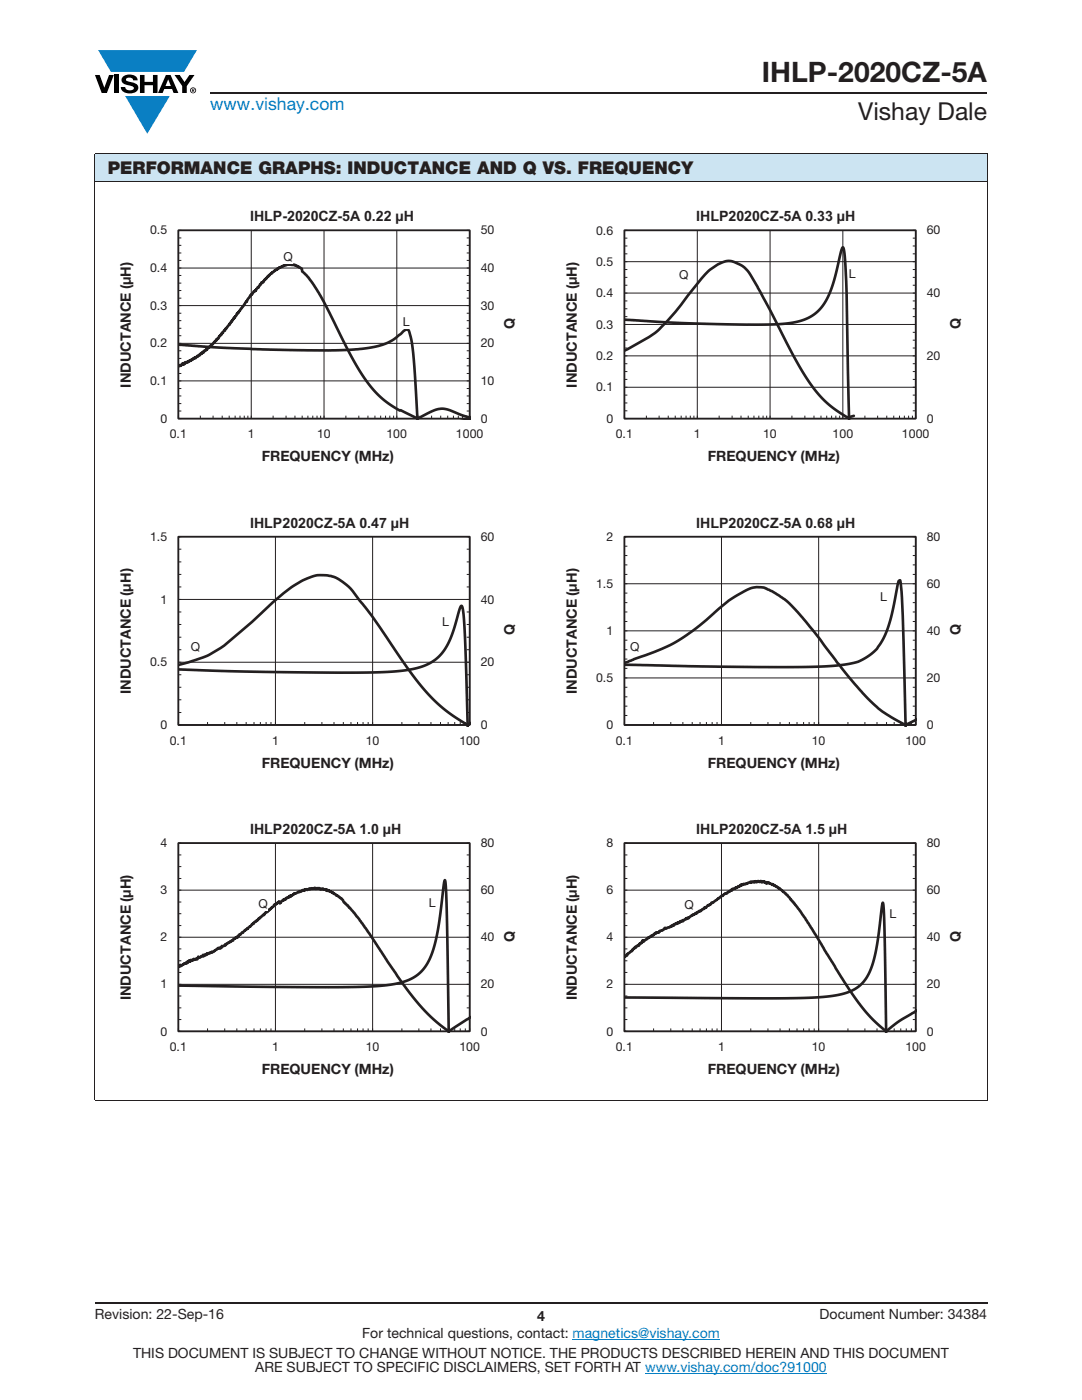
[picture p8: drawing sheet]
<svg xmlns="http://www.w3.org/2000/svg" width="216mm" height="279mm" viewBox="0 0 216 279" stroke-linecap="round" stroke-linejoin="round" font-family="sans-serif">
<defs><g id="words">
<text font-size="5.6" fill="#231f20" x="152" y="16.4">IHLP-2020CZ-5A</text>
<text font-size="4.9" fill="#231f20" x="171.3" y="24">Vishay Dale</text>
<text font-size="3.5" fill="#067fc3" x="42" y="21.9">www.vishay.com</text>
<text font-size="3.5" fill="#231f20" x="21.5" y="34.8">PERFORMANCE GRAPHS: INDUCTANCE AND Q VS. FREQUENCY</text>
<g font-size="2.8" fill="#231f20">
<text x="49.9" y="44.2">IHLP-2020CZ-5A 0.22 μH</text>
<text x="138.9" y="44.2">IHLP2020CZ-5A 0.33 μH</text>
<text x="102.7" y="65.6" transform="rotate(-90 102.7 65.6)">Q</text>
<text x="191.7" y="65.6" transform="rotate(-90 191.7 65.6)">Q</text>
<text x="26.1" y="77.4" transform="rotate(-90 26.1 77.4)">INDUCTANCE (μH)</text>
<text x="115.1" y="77.4" transform="rotate(-90 115.1 77.4)">INDUCTANCE (μH)</text>
<text x="52.2" y="92.1">FREQUENCY (MHz)</text>
<text x="141.2" y="92.1">FREQUENCY (MHz)</text>
<text x="49.9" y="105.3">IHLP2020CZ-5A 0.47 μH</text>
<text x="138.9" y="105.3">IHLP2020CZ-5A 0.68 μH</text>
<text x="102.7" y="126.8" transform="rotate(-90 102.7 126.8)">Q</text>
<text x="191.7" y="126.8" transform="rotate(-90 191.7 126.8)">Q</text>
<text x="26.1" y="138.5" transform="rotate(-90 26.1 138.5)">INDUCTANCE (μH)</text>
<text x="115.1" y="138.5" transform="rotate(-90 115.1 138.5)">INDUCTANCE (μH)</text>
<text x="52.2" y="153.2">FREQUENCY (MHz)</text>
<text x="141.2" y="153.2">FREQUENCY (MHz)</text>
<text x="49.9" y="166.5">IHLP2020CZ-5A 1.0 μH</text>
<text x="138.9" y="166.5">IHLP2020CZ-5A 1.5 μH</text>
<text x="102.7" y="187.9" transform="rotate(-90 102.7 187.9)">Q</text>
<text x="191.7" y="187.9" transform="rotate(-90 191.7 187.9)">Q</text>
<text x="26.1" y="199.7" transform="rotate(-90 26.1 199.7)">INDUCTANCE (μH)</text>
<text x="115.1" y="199.7" transform="rotate(-90 115.1 199.7)">INDUCTANCE (μH)</text>
<text x="52.2" y="214.4">FREQUENCY (MHz)</text>
<text x="141.2" y="214.4">FREQUENCY (MHz)</text>
<text x="18.9" y="263.3">Revision: 22-Sep-16</text>
<text x="107.2" y="263.6">4</text>
<text x="163.6" y="263.3">Document Number: 34384</text>
<text x="72.3" y="267.1">For technical questions, contact: magnetics@vishay.com</text>
<text x="26.5" y="271">THIS DOCUMENT IS SUBJECT TO CHANGE WITHOUT NOTICE. THE PRODUCTS DESCRIBED HEREIN AND THIS DOCUMENT</text>
<text x="50.9" y="273.8">ARE SUBJECT TO SPECIFIC DISCLAIMERS, SET FORTH AT www.vishay.com/doc?91000</text>
</g>
<g font-size="2.5" fill="#231f20">
<text x="29.9" y="46.8">0.5</text>
<text x="95.9" y="46.8">50</text>
<text x="118.9" y="46.8">0.6</text>
<text x="184.9" y="46.8">60</text>
<text x="56.5" y="52.1">Q</text>
<text x="118.9" y="53.1">0.5</text>
<text x="29.9" y="54.3">0.4</text>
<text x="95.9" y="54.3">40</text>
<text x="118.9" y="59.3">0.4</text>
<text x="135.5" y="55.6">Q</text>
<text x="169.4" y="55.5">L</text>
<text x="184.9" y="59.3">40</text>
<text x="29.9" y="61.8">0.3</text>
<text x="80.4" y="65.1">L</text>
<text x="95.9" y="61.8">30</text>
<text x="118.9" y="65.6">0.3</text>
<text x="29.9" y="69.3">0.2</text>
<text x="95.9" y="69.3">20</text>
<text x="118.9" y="71.8">0.2</text>
<text x="184.9" y="71.8">20</text>
<text x="29.9" y="76.8">0.1</text>
<text x="95.9" y="76.9">10</text>
<text x="118.9" y="78.1">0.1</text>
<text x="32" y="84.4">0</text>
<text x="33.9" y="87.5">0.1</text>
<text x="49.4" y="87.5">1</text>
<text x="63.3" y="87.5">10</text>
<text x="77.1" y="87.5">100</text>
<text x="91" y="87.5">1000</text>
<text x="95.9" y="84.4">0</text>
<text x="121" y="84.4">0</text>
<text x="122.9" y="87.5">0.1</text>
<text x="138.4" y="87.5">1</text>
<text x="152.3" y="87.5">10</text>
<text x="166.1" y="87.5">100</text>
<text x="180" y="87.5">1000</text>
<text x="184.9" y="84.4">0</text>
<text x="29.9" y="107.9">1.5</text>
<text x="95.9" y="107.9">60</text>
<text x="121" y="107.9">2</text>
<text x="184.9" y="107.9">80</text>
<text x="118.9" y="117.3">1.5</text>
<text x="184.9" y="117.3">60</text>
<text x="32" y="120.5">1</text>
<text x="88.2" y="124.9">L</text>
<text x="95.9" y="120.5">40</text>
<text x="175.6" y="120">L</text>
<text x="38.1" y="129.9">Q</text>
<text x="121" y="126.7">1</text>
<text x="125.7" y="129.9">Q</text>
<text x="184.9" y="126.7">40</text>
<text x="29.9" y="133">0.5</text>
<text x="95.9" y="133">20</text>
<text x="118.9" y="136.1">0.5</text>
<text x="184.9" y="136.1">20</text>
<text x="32" y="145.5">0</text>
<text x="33.9" y="148.6">0.1</text>
<text x="54.3" y="148.6">1</text>
<text x="73" y="148.6">10</text>
<text x="91.7" y="148.6">100</text>
<text x="95.9" y="145.5">0</text>
<text x="121" y="145.5">0</text>
<text x="122.9" y="148.6">0.1</text>
<text x="143.3" y="148.6">1</text>
<text x="162" y="148.6">10</text>
<text x="180.7" y="148.6">100</text>
<text x="184.9" y="145.5">0</text>
<text x="32" y="169.1">4</text>
<text x="95.9" y="169.1">80</text>
<text x="121" y="169.1">8</text>
<text x="184.9" y="169.1">80</text>
<text x="32" y="178.5">3</text>
<text x="95.9" y="178.5">60</text>
<text x="121" y="178.5">6</text>
<text x="184.9" y="178.5">60</text>
<text x="51.6" y="181.2">Q</text>
<text x="85.6" y="181">L</text>
<text x="136.6" y="181.4">Q</text>
<text x="177.5" y="183.3">L</text>
<text x="32" y="187.9">2</text>
<text x="95.9" y="187.9">40</text>
<text x="121" y="187.9">4</text>
<text x="184.9" y="187.9">40</text>
<text x="32" y="197.3">1</text>
<text x="95.9" y="197.3">20</text>
<text x="121" y="197.3">2</text>
<text x="184.9" y="197.3">20</text>
<text x="32" y="206.7">0</text>
<text x="33.9" y="209.8">0.1</text>
<text x="54.3" y="209.8">1</text>
<text x="73" y="209.8">10</text>
<text x="91.7" y="209.8">100</text>
<text x="95.9" y="206.7">0</text>
<text x="121" y="206.7">0</text>
<text x="122.9" y="209.8">0.1</text>
<text x="143.3" y="209.8">1</text>
<text x="162" y="209.8">10</text>
<text x="180.7" y="209.8">100</text>
<text x="184.9" y="206.7">0</text>
</g>
</g></defs>
<g fill="#0a7fc3">
<path d="M19.6 10h19.7l-2.6 4.3h-1.1h-13.5z"/>
<path d="M25 19.2h8.9l-4.5 7.5z"/>
</g>
<g fill="#000">
<path d="M18.9 15h1l.9 2.5 1-2.5h.9l-1.4 3.6h-1zM22.9 15h.9v3.6h-.9zM24.6 15.3a2.1 2.1 0 0 1 2.8 .3l.1 .4h-.9a.79 .79 0 0 0-.7-.5 .79 .79 0 0 0-.8 .4l.3 .3 1 .2a1.08 1.08 0 0 1 1.2 1 1.08 1.08 0 0 1-1.1 1.2 1.73 1.73 0 0 1-2.4-1.2h.9a.96 .96 0 0 0 .8 .6 .96 .96 0 0 0 .9-.4 1.31 1.31 0 0 0-1.2-.6 1.03 1.03 0 0 1-1.1-.6 1.03 1.03 0 0 1 .2-1.1zM27.9 15h.9v1.3h1.7v-1.3h.9v3.6h-.9v-1.6h-1.7v1.6h-.9zM34.8 15h1.1l.9 1.4 1-1.4h1l-1.5 2.2v1.4h-.9v-1.4z"/>
<path d="M33.6 15.9l.5 1.3h-1.1zM33.1 15l-1.6 3.6h1l.3-.8h1.5l.3 .8h1l-1.6-3.6z"/>
<path d="M38.4 17.8h.2v.2h-.2zM38.3 17.7v.7h.1v-.3l.4 .3-.2-.3 .2-.2-.1-.2z"/>
<path d="M38.1 18a.46 .46 0 0 1 .9 0 .46 .46 0 0 1-.9 0zM37.9 18a.6 .6 0 0 0 1.2 0 .6 .6 0 0 0-1.2 0z"/>
</g>
<path d="M42 18.6h155M18.9 260h178.1" fill="none" stroke="#231f20" stroke-width=".36"/>
<path d="M114.3 267.3h29.3M128.7 274h36.3" fill="none" stroke="#067fc3" stroke-width=".2"/>
<path d="M18.9 30.7h178.1v5.5h-178.1z" fill="#cce4f2"/>
<path d="M18.9 30.7h178.1M18.9 36.2h178.1M18.9 30.8v188.7M197 30.8v188.7M18.9 219.6h178.1" fill="none" stroke="#231f20" stroke-width=".2"/>
<path d="M23.7 41.7h79.6v51h-79.6z" fill="#fff"/>
<g fill="none" stroke="#231f20" stroke-width=".2">
<path d="M35.6 46h58.1v37.5h-58.1zM35.6 53.5h58.1M35.6 59.5h.6M35.6 58h.6M35.6 56.5h.6M35.6 55h.6M35.6 52h.6M35.6 50.5h.6M35.6 49h.6M35.6 47.5h.6M50.1 46v37.5M64.7 46v37.5"/>
<path d="M79.2 46v37.5M93.1 59.5h.6M93.1 58h.6M93.1 56.5h.6M93.1 55h.6M93.1 52h.6M93.1 50.5h.6M93.1 49h.6M93.1 47.5h.6M35.6 76h58.1M35.6 68.5h58.1M35.6 61h58.1"/>
<path d="M35.6 79h.6M35.6 77.5h.6M35.6 74.5h.6M35.6 73h.6M35.6 71.5h.6M35.6 70h.6M35.6 67h.6M35.6 65.5h.6M35.6 64h.6M35.6 62.5h.6M93.1 79h.6M93.1 77.5h.6"/>
<path d="M93.1 74.5h.6M93.1 73h.6M93.1 71.5h.6M93.1 70h.6M93.1 67h.6M93.1 65.5h.6M93.1 64h.6M93.1 62.5h.6M35.6 82h.6M35.6 80.5h.6M40 83v.5M42.5 83v.5"/>
<path d="M44.3 83v.5M45.7 83v.5M46.9 83v.5M47.9 83v.5M48.7 83v.5M49.5 83v.5M54.5 83v.5M57.1 83v.5M58.9 83v.5M60.3 83v.5M61.4 83v.5M62.4 83v.5"/>
<path d="M63.3 83v.5M64 83v.5M69 83v.5M71.6 83v.5M73.4 83v.5M74.8 83v.5M76 83v.5M76.9 83v.5M77.8 83v.5M78.5 83v.5M83.6 83v.5M86.1 83v.5"/>
<path d="M87.9 83v.5M89.3 83v.5M90.5 83v.5M91.5 83v.5M92.3 83v.5M93.1 83v.5M93.1 82h.6M93.1 80.5h.6"/>
</g>
<path d="M35.6 46h58.1v37.5h-58.1z" fill="none" stroke="#231f20" stroke-width=".35"/>
<path d="M35.6 68.8l8.1 .6 8.7 .3 13.1 .2 4.5-.1 3.9-.4 2.5-.6 2.1-1 2.2-1.8a.61 .61 0 0 1 .7-.2 .61 .61 0 0 1 .3 .7 74.7 74.7 0 0 1 1.4 13.4l.2 4M35.6 73.1l.1-.2v.1l.2-.1 .1 .1 .4-.5 .1 .2 .1-.2 .1 .2 .1-.3 .1 .1 .2-.2 .1 .1 .2-.2v.1l.3-.3 .2 .1v-.2l.2 .1 .2-.3 .1 .1 .5-.5 .1 .2 .8-.8 .1 .2 .3-.5 .1 .2 .1-.3 .2-.1v.1l.1-.3h.3l.2-.3 .1 .1 .1-.3 1-.8 .6-.7h.1l.1-.3 .4-.2 .1-.4 .5-.3 .1-.4 .1 .1 .1-.1 .3-.5 .1 .1 .1-.4 .8-.9v.1l1.5-2.2 .3-.3 1.6-2.2v.1l.9-1.5h.2l.3-.6 .2 .1 .2-.3v.1l.4-.6h.2l.3-.7 .1 .1 .2-.4 .1 .1 .2-.3 .1 .1 .1-.4 .9-.9 .1 .1v-.2l2-1.6 .3 .1 .6-.4 .9-.2h1.1l1.6 .8 .1 .6 1.3 1.2 1.6 2.3 1.5 2.7 5.7 11.3 1.9 3.2 1.6 2.2 1.8 1.9 2 1.6 2.1 1.3h.3l2.8 1.4a1.47 1.47 0 0 0 1.6-.4l2.3-1.1 1.5-.2 1.3 .2 2.6 1.1 1.8 .4M94 83.7l-1.3 .2" fill="none" stroke="#231f20" stroke-width=".53"/>
<g fill="#fff">
<path d="M80.4 62.7h1.4v2.9h-1.4z"/>
<path d="M56.5 49.7h1.9v2.9h-1.9z"/>
<path d="M112.7 41.7h79.6v51h-79.6z"/>
</g>
<g fill="none" stroke="#231f20" stroke-width=".2">
<path d="M124.6 46h58.1v37.5h-58.1zM124.6 58.5h58.1M124.6 58.5h.6M124.6 56.9h.6M124.6 55.4h.6M124.6 53.8h.6M124.6 50.7h.6M124.6 49.1h.6M124.6 47.5h.6M139.1 46v37.5M153.7 46v37.5M168.2 46v37.5"/>
<path d="M182.1 58.5h.6M182.1 56.9h.6M182.1 55.4h.6M182.1 53.8h.6M182.1 50.7h.6M182.1 49.1h.6M182.1 47.5h.6M182.7 52.2h-58.1M124.6 78.9h.6M124.6 75.7h.6M124.6 74.2h.6M124.6 72.6h.6"/>
<path d="M124.6 69.5h.6M124.6 67.9h.6M124.6 66.3h.6M124.6 63.2h.6M124.6 61.6h.6M124.6 60.1h.6M182.1 78.9h.6M182.1 75.7h.6M182.1 74.2h.6M182.1 72.6h.6M182.1 69.5h.6M182.1 67.9h.6"/>
<path d="M182.1 66.3h.6M182.1 63.2h.6M182.1 61.6h.6M182.1 60.1h.6M182.7 77.3h-58.1M182.7 71h-58.1M182.7 64.8h-58.1M124.6 82h.6M124.6 80.4h.6M129 83v.5M131.5 83v.5M133.3 83v.5"/>
<path d="M134.7 83v.5M135.9 83v.5M136.9 83v.5M137.7 83v.5M138.5 83v.5M143.5 83v.5M146.1 83v.5M147.9 83v.5M149.3 83v.5M150.4 83v.5M151.4 83v.5M152.3 83v.5"/>
<path d="M153 83v.5M158 83v.5M160.6 83v.5M162.4 83v.5M163.8 83v.5M165 83v.5M165.9 83v.5M166.8 83v.5M167.5 83v.5M172.6 83v.5M175.1 83v.5M176.9 83v.5"/>
<path d="M178.3 83v.5M179.5 83v.5M180.5 83v.5M181.3 83v.5M182.1 83v.5M182.1 82h.6M182.1 80.4h.6"/>
</g>
<path d="M124.6 46h58.1v37.5h-58.1z" fill="none" stroke="#231f20" stroke-width=".35"/>
<path d="M124.6 63.8l11.7 .7 12.9 .3 6.7-.1 2.3-.3 1.8-.4 1.5-.7 1.3-.8 1.1-1.1 1-1.5 1.3-3.3 1.6-6.3 .4-.9 .4 1.8 .3 5.7 .5 27M124.6 70l4.9-2.7 2-1.5 3.3-3.6 5.2-6.6 1.6-1.7 1.5-1 1.1-.5 .9-.3 1 .1 2 .8 1.4 1.5 4 7.2 5.3 10.2 3.3 5.2 1.3 1.7 1.5 1.5 1.6 1.3 2.1 1.4a1.27 1.27 0 0 0 1.6 .1l.2-.1" fill="none" stroke="#231f20" stroke-width=".53"/>
<g fill="#fff">
<path d="M169.4 53.1h1.4v2.9h-1.4z"/>
<path d="M135.5 53.2h1.9v2.9h-1.9z"/>
<path d="M23.7 102.9h79.6v50.9h-79.6z"/>
</g>
<g fill="none" stroke="#231f20" stroke-width=".2">
<path d="M35.6 107.1h58.1v37.6h-58.1zM35.6 119.6h58.1M35.6 117.1h.6M35.6 114.6h.6M35.6 112.1h.6M35.6 109.6h.6M55 107.1v37.6M74.4 107.1l-.1 37.6M93.1 117.1h.6M93.1 114.6h.6M93.1 112.1h.6M93.1 109.6h.6"/>
<path d="M35.6 132.2h58.1M35.6 139.7h.6M35.6 137.2h.6M35.6 134.7h.6M35.6 129.7h.6M35.6 127.2h.6M35.6 124.6h.6M35.6 122.1h.6M93.1 139.7h.6M93.1 137.2h.6M93.1 134.7h.6M93.1 129.7h.6"/>
<path d="M93.1 127.2h.6M93.1 124.6h.6M93.1 122.1h.6M35.6 142.2h.6M41.4 144.1v.6M44.8 144.1v.6M47.3 144.1v.6M49.1 144.1v.6M50.7 144.1v.6M52 144.1v.6M53.1 144.1v.6M54.1 144.1v.6"/>
<path d="M60.8 144.1v.6M64.2 144.1v.6M66.6 144.1v.6M68.5 144.1v.6M70 144.1v.6M71.3 144.1v.6M72.4 144.1v.6M73.5 144.1v.6M80.2 144.1v.6M83.6 144.1v.6M86 144.1v.6M87.9 144.1v.6"/>
<path d="M89.4 144.1v.6M90.7 144.1v.6M91.8 144.1v.6M92.8 144.1v.6M93.1 142.2h.6"/>
</g>
<path d="M35.6 107.1h58.1v37.6h-58.1z" fill="none" stroke="#231f20" stroke-width=".35"/>
<path d="M35.6 133.6l13.5 .4 21.3 .2 7.7-.1 4.6-.7 1.9-.5 1.5-.8 1.3-.9 1.1-1.2 .8-1.3 .7-1.6 1.7-5.5 .4-.7a7.4 7.4 0 0 1 .5 3.6l.7 20.5M35.6 132.7l2.1-.5 3.7-1.4 3.3-1.9 5.6-4.8 6.2-5.7 1.6-1.2 2.1-1.3 3.1-1.1 2.8 .2 .9 .3 1.4 .8 1.2 1 .8 .8 4 5.3 7.8 11.4 3.7 4.4 2.5 2.3 2.6 1.9 2.2 1.4 .8-.3" fill="none" stroke="#231f20" stroke-width=".53"/>
<g fill="#fff">
<path d="M88.2 122.5h1.4v3h-1.4z"/>
<path d="M38.1 127.6h1.9v2.9h-1.9z"/>
<path d="M112.7 102.9h79.6v50.9h-79.6z"/>
</g>
<g fill="none" stroke="#231f20" stroke-width=".2">
<path d="M124.6 107.1h58.1v37.6h-58.1zM124.6 118.4h.6M124.6 114.6h.6M124.6 112.7h.6M124.6 110.9h.6M124.6 109h.6M144 107.1v37.6M163.4 107.1v37.6M182.1 118.4h.6M182.1 114.6h.6M182.1 112.7h.6M182.1 110.9h.6"/>
<path d="M182.1 109h.6M182.7 116.5h-58.1M124.6 139.1h.6M124.6 137.2h.6M124.6 133.4h.6M124.6 131.5h.6M124.6 129.7h.6M124.6 127.8h.6M124.6 124h.6M124.6 122.1h.6M124.6 120.3h.6M182.1 139.1h.6"/>
<path d="M182.1 137.2h.6M182.1 133.4h.6M182.1 131.5h.6M182.1 129.7h.6M182.1 127.8h.6M182.1 124h.6M182.1 122.1h.6M182.1 120.3h.6M182.7 135.3h-58.1M182.7 125.9h-58.1M124.6 142.8h.6M124.6 140.9h.6"/>
<path d="M130.4 144.1v.6M133.8 144.1v.6M136.3 144.1v.6M138.1 144.1v.6M139.7 144.1v.6M141 144.1v.6M142.1 144.1v.6M143.1 144.1v.6M149.8 144.1v.6M153.2 144.1v.6M155.6 144.1v.6M157.5 144.1v.6"/>
<path d="M159 144.1v.6M160.3 144.1v.6M161.4 144.1v.6M162.5 144.1v.6M169.2 144.1v.6M172.6 144.1v.6M175 144.1v.6M176.9 144.1v.6M178.4 144.1v.6M179.7 144.1v.6M180.8 144.1v.6M181.9 144.1v.6"/>
<path d="M182.1 142.8h.6M182.1 140.9h.6"/>
</g>
<path d="M124.6 107.1h58.1v37.6h-58.1z" fill="none" stroke="#231f20" stroke-width=".35"/>
<path d="M124.6 132.7l19.2 .4h16.6l6.6-.3 4.2-.7 1.7-.9 1.5-1.1 .6-.7 1.3-2 1.2-3.3 1.7-7.8 .2-.4h.2a322 322 0 0 1 1 23.5l.1 5.6M124.6 132.3l6-2.2 3.7-1.7 4.5-3 6.6-5.5 1.3-.8 3.1-1.7 1.1-.2 1.6 .1 1.5 .7 1.5 .9 2.1 1.6 4.6 5.2 4.8 6.5 5.2 6.2 3.7 3.5 4.1 2.4a1.96 1.96 0 0 0 2.2-.3l.8-.5" fill="none" stroke="#231f20" stroke-width=".53"/>
<g fill="#fff">
<path d="M175.6 117.7h1.4v2.9h-1.4z"/>
<path d="M125.7 127.6h1.9v2.9h-1.9z"/>
<path d="M23.7 164h79.6v51h-79.6z"/>
</g>
<g fill="none" stroke="#231f20" stroke-width=".2">
<path d="M35.6 168.3h58.1v37.5h-58.1zM35.6 177.6h58.1M35.6 175.3h.6M35.6 172.9h.6M35.6 170.6h.6M55 168.3v37.5M74.4 168.3v37.5M93.1 175.3h.6M93.1 172.9h.6M93.1 170.6h.6M35.6 196.4h58.1M35.6 187h58.1"/>
<path d="M35.6 198.8h.6M35.6 194.1h.6M35.6 191.7h.6M35.6 189.4h.6M35.6 184.7h.6M35.6 182.3h.6M35.6 180h.6M93.1 198.8h.6M93.1 194.1h.6M93.1 191.7h.6M93.1 189.4h.6M93.1 184.7h.6"/>
<path d="M93.1 182.3h.6M93.1 180h.6M35.6 203.5h.6M35.6 201.1h.6M41.4 205.2v.6M44.8 205.2v.6M47.3 205.2v.6M49.1 205.2v.6M50.7 205.2v.6M52 205.2v.6M53.1 205.2v.6M54.1 205.2v.6"/>
<path d="M60.8 205.2v.6M64.2 205.2v.6M66.6 205.2v.6M68.5 205.2v.6M70 205.2v.6M71.3 205.2v.6M72.4 205.2v.6M73.5 205.2v.6M80.2 205.2v.6M83.6 205.2v.6M86 205.2v.6M87.9 205.2v.6"/>
<path d="M89.4 205.2v.6M90.7 205.2v.6M91.8 205.2v.6M92.9 205.2v.6M93.1 203.5h.6M93.1 201.1h.6"/>
</g>
<path d="M35.6 168.3h58.1v37.5h-58.1z" fill="none" stroke="#231f20" stroke-width=".35"/>
<path d="M35.6 196.7l20 .3h15.7l6.1-.4 2.3-.4 1.7-.6 1.6-.8 1.3-1.1 1-1.5 .9-1.9 .7-2.2 .5-2.7 1.4-9.8 .2 1.6 .1 4.6 .4 24.3M35.6 192.8l.1 .1 .3-.3v.2l.1-.1 .1 .1 .9-.7 .1 .2 .2-.4 .1 .2 .2-.2v-.2l.3 .2 .1-.3 .2 .1 .2-.2 .1 .1 .1-.2 .2 .1 .3-.2 .2 .2 .2-.6a.31 .31 0 0 0 .3 .2 .31 .31 0 0 0 .3-.3l.3 .1v-.3l.2 .2 .3-.3v.1l.2-.2 .1 .1v-.2l.2 .1 .7-.4v.1l.1-.1h.2l.8-.6a.39 .39 0 0 1 .6-.2l.1-.1 .1 .1v-.2l.1 .1 .1-.3 .2 .1 .4-.4 .1 .1 .1-.2 .7-.3 .1-.2h.2l.1-.2h.3l.1-.3 .3-.3 .3 .1 .3-.4v.2l.3-.6 .2 .1 1.4-1.3v.2l1.1-1.1 .1 .1 .1-.3 .7-.4 1.1-1.1h.2l.2-.4 .5-.2 .2-.4 1-.7 .1-.4 .1 .2 .3-.4 .1 .1 .5-.5 .2 .4 .6-.7 .1 .1 .2-.3 .2 .1 .2-.3 .5-.1 .1-.3v.1l.1-.1 .1 .2 .1-.3 .5-.2 .1-.2h.3l.5-.3 .2 .1 .1-.2h.3a.34 .34 0 0 1 .6-.1l.1-.3 .1 .1 .3-.1 .1 .1 .4-.3 .1 .1 .4-.1 .2 .1a.39 .39 0 0 1 .6 0l.2-.2 .1 .2 .4-.2 .2 .3 .6-.2v.2h.4l.2 .2v-.2l.1 .3 .2-.2v.2l.2-.1 .3 .3 .1-.1 .6 .5 .4 .1 .1 .3 .2-.1 .8 .6 .6 .8 .7 .6 3.5 4.5 6.4 9.6 2.6 3.5 2.8 3.3 2.6 2.6 2.2 1.5 4.5-2.7" fill="none" stroke="#231f20" stroke-width=".53"/>
<g fill="#fff">
<path d="M85.6 178.7h1.4v2.9h-1.4z"/>
<path d="M51.6 178.8h1.8v2.9h-1.8z"/>
<path d="M112.7 164h79.6v51h-79.6z"/>
</g>
<g fill="none" stroke="#231f20" stroke-width=".2">
<path d="M124.6 168.3h58.1v37.5h-58.1zM124.6 175.3h.6M124.6 172.9h.6M124.6 170.6h.6M144 168.3v37.5M163.4 168.3v37.5M182.1 175.3h.6M182.1 172.9h.6M182.1 170.6h.6M182.7 177.6h-58.1M124.6 198.8h.6M124.6 194.1h.6"/>
<path d="M124.6 191.7h.6M124.6 189.4h.6M124.6 184.7h.6M124.6 182.3h.6M124.6 180h.6M182.1 198.8h.6M182.1 194.1h.6M182.1 191.7h.6M182.1 189.4h.6M182.1 184.7h.6M182.1 182.3h.6M182.1 180h.6"/>
<path d="M182.7 196.4h-58.1M182.7 187h-58.1M124.6 203.5h.6M124.6 201.1h.6M130.4 205.2v.6M133.8 205.2v.6M136.3 205.2v.6M138.1 205.2v.6M139.7 205.2v.6M141 205.2v.6M142.1 205.2v.6M143.1 205.2v.6"/>
<path d="M149.8 205.2v.6M153.2 205.2v.6M155.6 205.2v.6M157.5 205.2v.6M159 205.2v.6M160.3 205.2v.6M161.4 205.2v.6M162.5 205.2v.6M169.2 205.2v.6M172.6 205.2v.6M175 205.2v.6M176.9 205.2v.6"/>
<path d="M178.4 205.2v.6M179.7 205.2v.6M180.8 205.2v.6M181.9 205.2v.6M182.1 203.5h.6M182.1 201.1h.6"/>
</g>
<path d="M124.6 168.3h58.1v37.5h-58.1z" fill="none" stroke="#231f20" stroke-width=".35"/>
<path d="M124.6 199.1l35.1 .1 6-.4 3.5-.8 1.6-.7 1.2-1 1-1.3 .8-1.6 1-3.9 1.4-9.4 .1 1.4 .2 4.1 .3 20.5M124.6 190.9l.4-.4 .1 .2 .2-.4 .8-.5v-.2h.1l.2-.3 .3-.1v-.2l.1 .1a.49 .49 0 0 1 .6-.4l.2-.4 .4-.2 .1 .1 .1-.5 .2 .2 .1-.2 1.2-.7 .2-.2 .1 .1 .3-.2 .6-.6 .4 .1 .3-.4 .9-.4 .1-.2 .4 .1 .6-.2 .2-.3h.4l.1-.2 .1 .1 .3-.3 .2-.1 .1 .1 .2-.3 .2 .1 .4-.4h.3l.1 .1 .1-.3 .1 .1 .4-.4 .1 .1 .1-.1v.1l.2-.2 .1 .1 1-.8h.2l.3-.3 .1 .2 .6-.6h.3l.3-.3 .4-.1 .1-.3 .1 .1 .2-.1 .3-.4h.2l.2-.2 .1 .1 .3-.5 .3 .1 1.6-1.4h.3l.5-.5a.43 .43 0 0 0 .6-.3 .48 .48 0 0 0 .6-.4l.1 .1 .2-.3 .5-.1 .2-.2 .1 .1 .3-.3h.3l.3-.4v.2l.5-.3 .4 .1 1-.5 .1 .2v-.2l.8 .1v-.2l.3 .2 .3-.3 .3 .2 .2-.1a.35 .35 0 0 0 .6 0l.2 .2 .1-.1 .2 .3 .1-.2 .1 .2 .2-.2 .8 .5v-.2l.3 .3h.2l.8 .6 .1-.1 1.6 1.4 .6 .9 .7 .6 3 4.2 6.4 10.5 3 4.6 2.9 3.5 2.8 2.7a.91 .91 0 0 0 1.2-.5l1.8-1.4 3.5-2" fill="none" stroke="#231f20" stroke-width=".53"/>
<g fill="#fff">
<path d="M177.5 180.9h1.4v2.9h-1.4z"/>
<path d="M136.6 179h1.9v3h-1.9z"/>
</g>
<use href="#words"/>
</svg>
